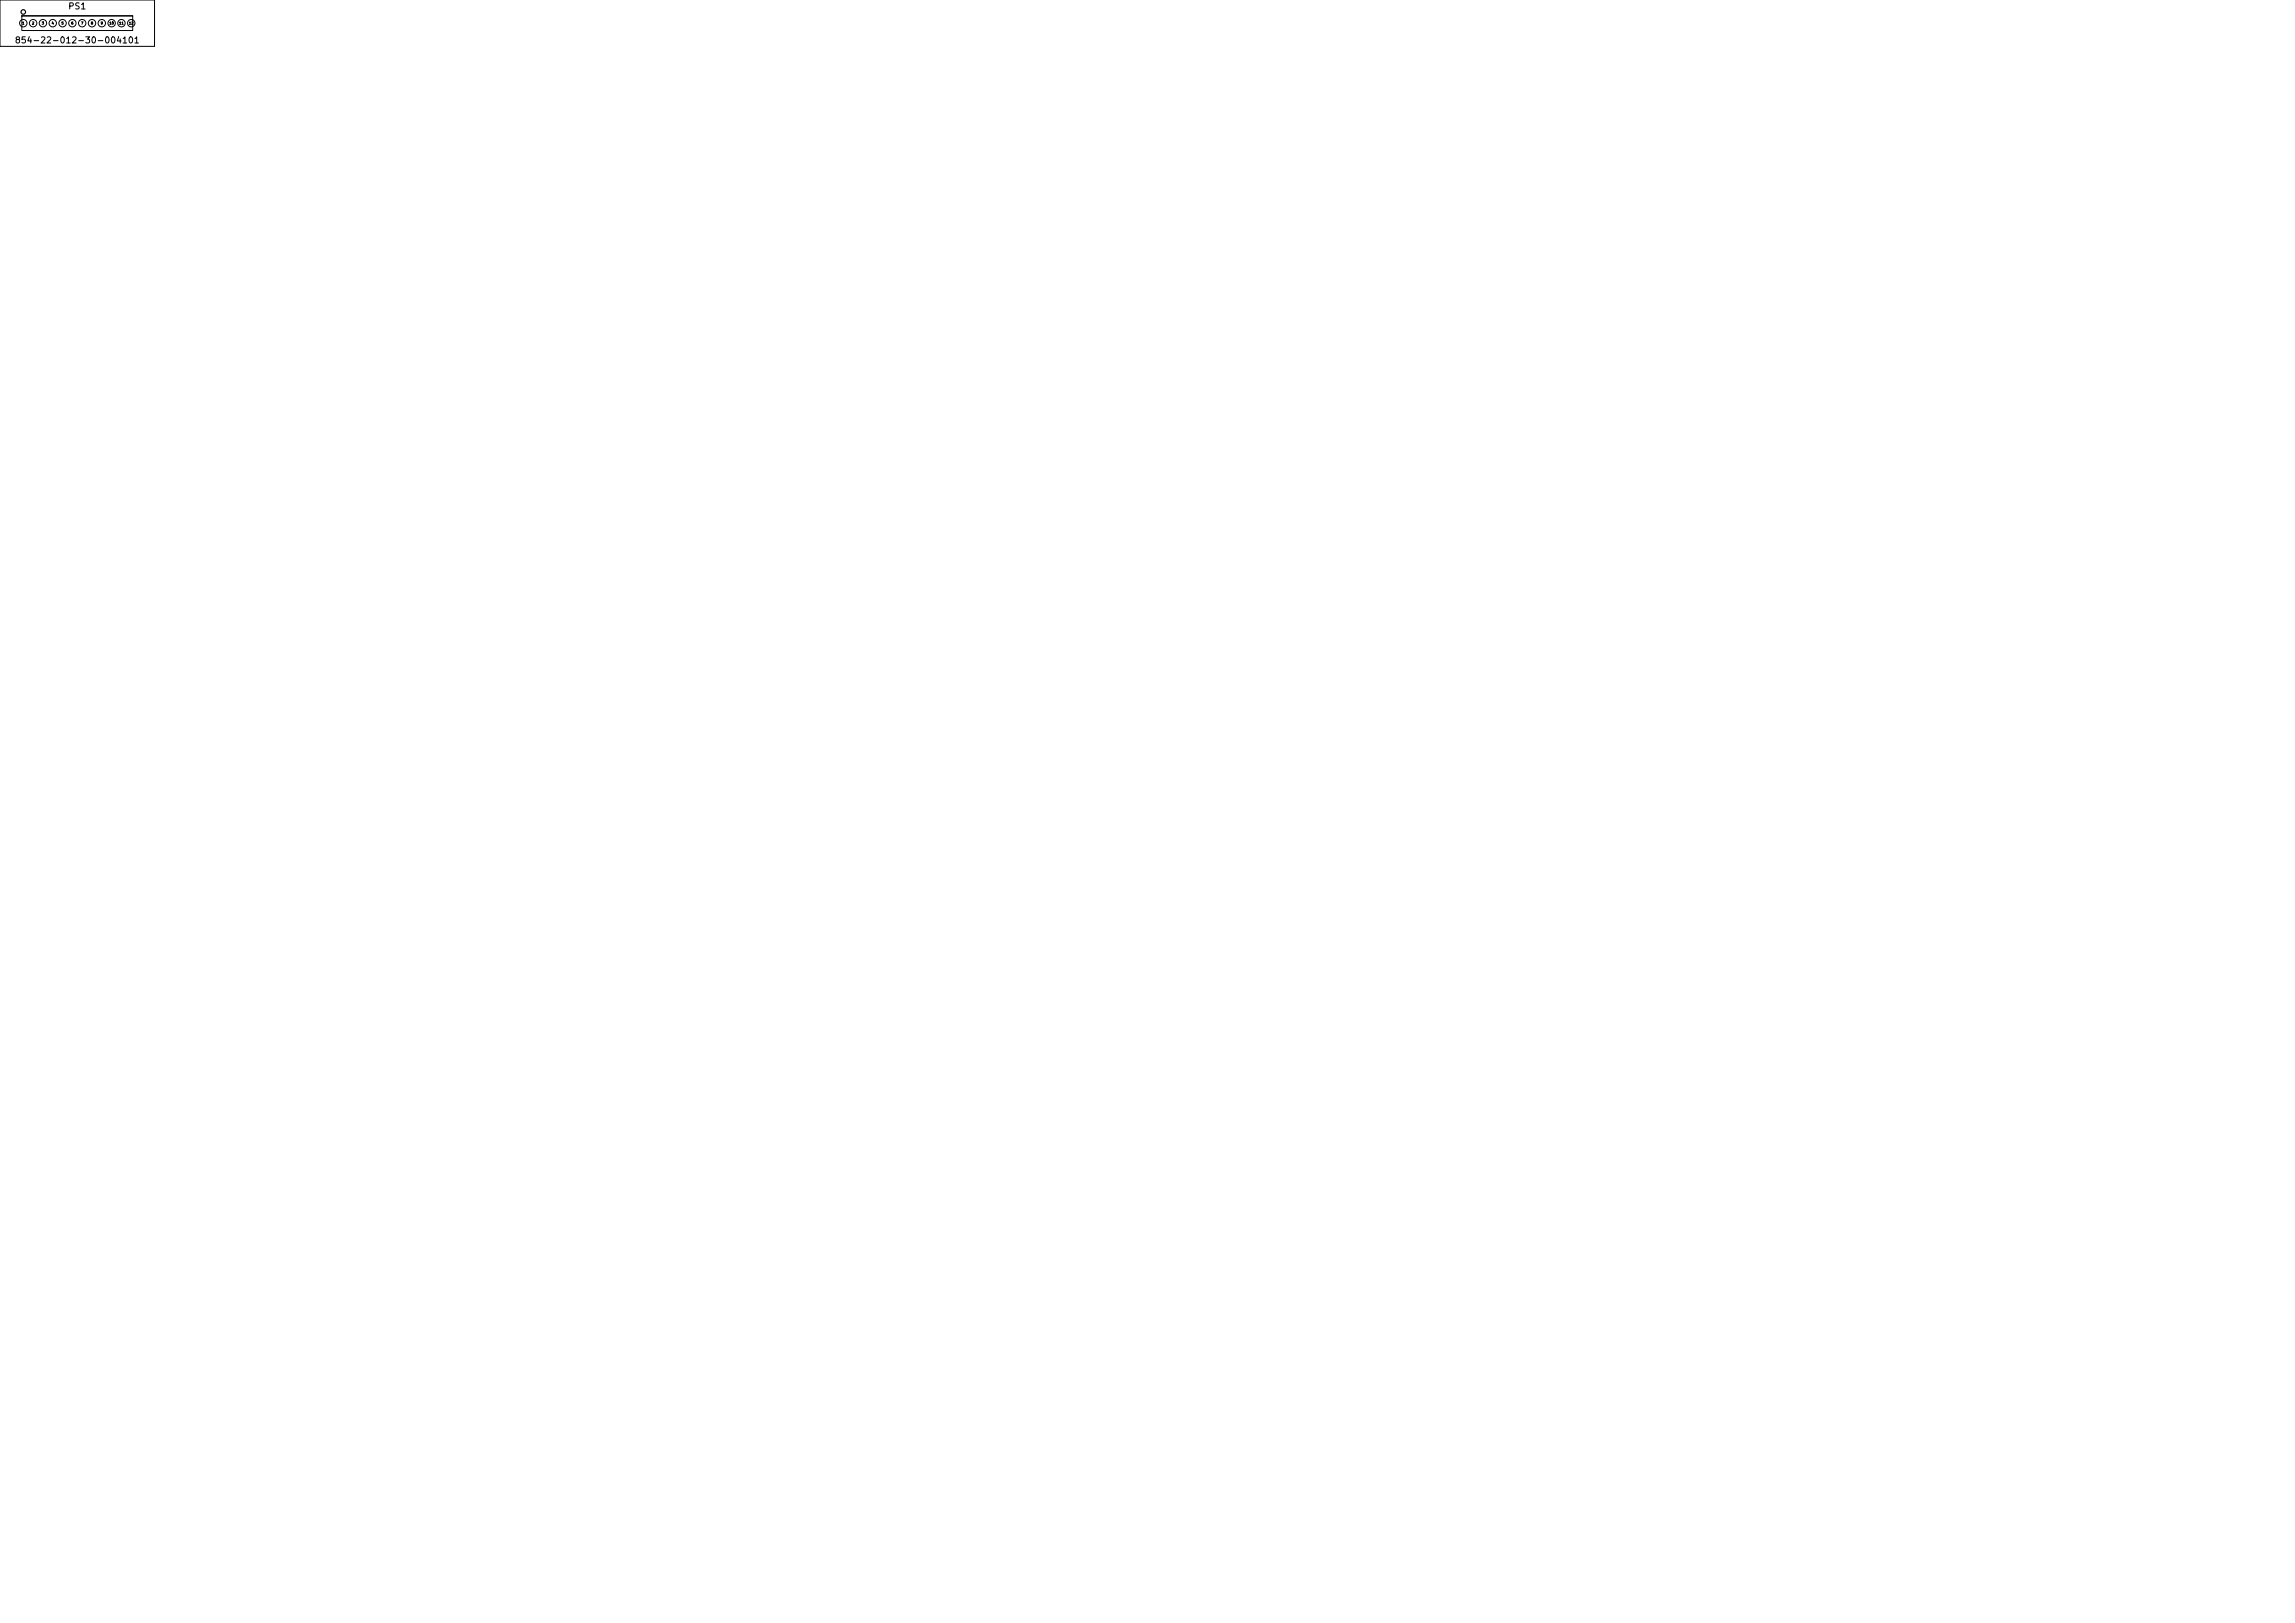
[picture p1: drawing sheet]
<svg xmlns="http://www.w3.org/2000/svg" width="297mm" height="210mm" viewBox="0 0 297 210" stroke-linecap="round" stroke-linejoin="round" font-family="sans-serif">
<defs><g id="words">
<g font-size=".8">
<text x="1.8" y="5.8">854-22-012-30-004101</text>
<text x="8.8" y="1.4">PS1</text>
</g>
<g font-size=".3">
<text x="2.8" y="3.2">1</text>
<text x="4.1" y="3.2">2</text>
<text x="5.4" y="3.2">3</text>
<text x="6.6" y="3.2">4</text>
<text x="7.9" y="3.2">5</text>
<text x="9.2" y="3.2">6</text>
<text x="10.5" y="3.2">7</text>
<text x="11.7" y="3.2">8</text>
<text x="13" y="3.2">9</text>
<text x="14.1" y="3.2">10</text>
<text x="15.4" y="3.2">11</text>
<text x="16.6" y="3.2">12</text>
</g>
</g></defs>
<g fill="none" stroke="#000" stroke-width=".13">
<path d="M0 0h20v6h-20zM2.8 2.1h14.4v1.8h-14.4z"/>
<circle cx="3" cy="3" r=".48"/>
<circle cx="4.3" cy="3" r=".48"/>
<circle cx="5.6" cy="3" r=".48"/>
<circle cx="6.8" cy="3" r=".48"/>
<circle cx="8.1" cy="3" r=".48"/>
<circle cx="9.4" cy="3" r=".48"/>
<circle cx="10.6" cy="3" r=".48"/>
<circle cx="11.9" cy="3" r=".48"/>
<circle cx="13.2" cy="3" r=".48"/>
<circle cx="14.4" cy="3" r=".48"/>
<circle cx="15.7" cy="3" r=".48"/>
<circle cx="17" cy="3" r=".48"/>
</g>
<g fill="none" stroke="#000" stroke-width=".15">
<path d="M2.8 2.1h14.4"/>
<circle cx="3" cy="1.6" r=".29"/>
</g>
<use href="#words"/>
</svg>
